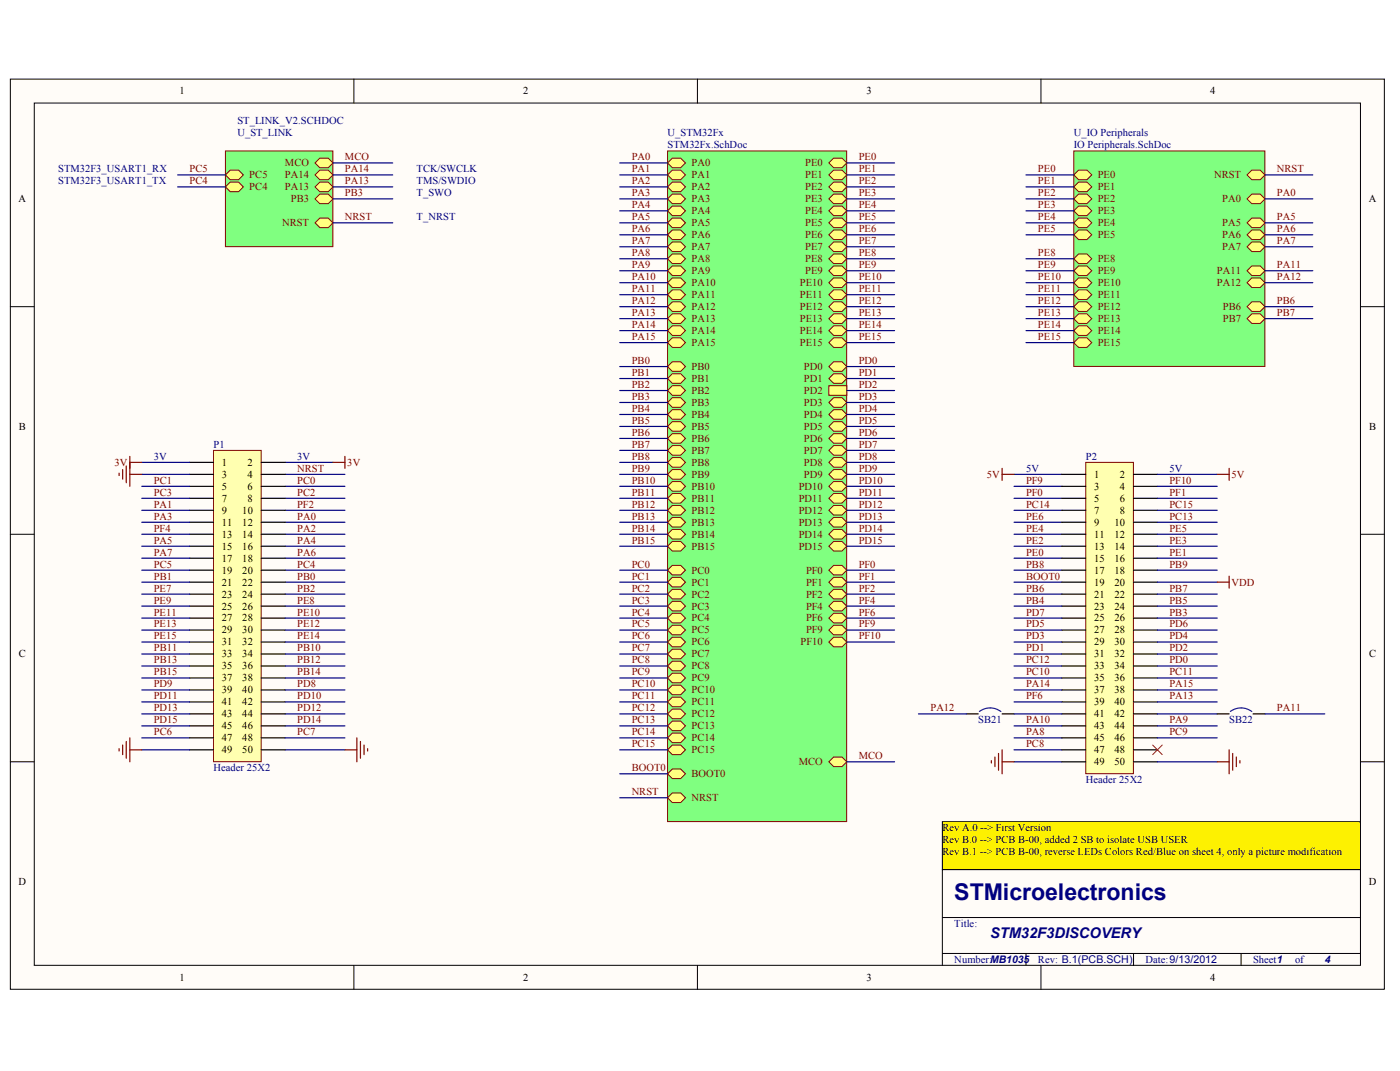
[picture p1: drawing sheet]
<svg xmlns="http://www.w3.org/2000/svg" width="271mm" height="207mm" viewBox="0 0 271 207" stroke-linecap="round" stroke-linejoin="round" font-family="sans-serif">
<defs><g id="words">
<text font-size="4.5" fill="#000080" x="184.7" y="174">STMicroelectronics</text>
<text font-size="2.8" fill="#000080" x="191.6" y="181.4">STM32F3DISCOVERY</text>
<g font-size="2">
<text x="34.7" y="18.3">1</text>
<text x="101.2" y="18.3">2</text>
<text x="167.7" y="18.3">3</text>
<text x="234.2" y="18.3">4</text>
<text x="3.6" y="39.1">A</text>
<text x="264.9" y="39.1">A</text>
<text x="3.6" y="83.1">B</text>
<text x="264.9" y="83.1">B</text>
<text x="42.9" y="90.1">1</text>
<text x="42.9" y="92.4">3</text>
<text x="42.9" y="94.7">5</text>
<text x="47.9" y="90.1">2</text>
<text x="47.9" y="92.4">4</text>
<text x="47.9" y="94.7">6</text>
<text x="211.7" y="92.4">1</text>
<text x="211.7" y="94.7">3</text>
<text x="216.7" y="92.4">2</text>
<text x="216.7" y="94.7">4</text>
<text x="42.9" y="97">7</text>
<text x="42.9" y="99.3">9</text>
<text x="42.9" y="101.6">11</text>
<text x="46.9" y="99.3">10</text>
<text x="46.9" y="101.6">12</text>
<text x="47.9" y="97">8</text>
<text x="211.7" y="97">5</text>
<text x="211.7" y="99.3">7</text>
<text x="211.7" y="101.6">9</text>
<text x="215.7" y="101.6">10</text>
<text x="216.7" y="97">6</text>
<text x="216.7" y="99.3">8</text>
<text x="42.9" y="104">13</text>
<text x="42.9" y="106.3">15</text>
<text x="46.9" y="104">14</text>
<text x="46.9" y="106.3">16</text>
<text x="211.7" y="104">11</text>
<text x="211.7" y="106.3">13</text>
<text x="215.7" y="104">12</text>
<text x="215.7" y="106.3">14</text>
<text x="42.9" y="108.6">17</text>
<text x="42.9" y="110.9">19</text>
<text x="42.9" y="113.2">21</text>
<text x="46.9" y="108.6">18</text>
<text x="46.9" y="110.9">20</text>
<text x="46.9" y="113.2">22</text>
<text x="211.7" y="108.6">15</text>
<text x="211.7" y="110.9">17</text>
<text x="211.7" y="113.2">19</text>
<text x="215.7" y="108.6">16</text>
<text x="215.7" y="110.9">18</text>
<text x="215.7" y="113.2">20</text>
<text x="42.9" y="115.5">23</text>
<text x="42.9" y="117.9">25</text>
<text x="46.9" y="115.5">24</text>
<text x="46.9" y="117.9">26</text>
<text x="211.7" y="115.5">21</text>
<text x="211.7" y="117.9">23</text>
<text x="215.7" y="115.5">22</text>
<text x="215.7" y="117.9">24</text>
<text x="42.9" y="120.2">27</text>
<text x="42.9" y="122.5">29</text>
<text x="42.9" y="124.8">31</text>
<text x="46.9" y="120.2">28</text>
<text x="46.9" y="122.5">30</text>
<text x="46.9" y="124.8">32</text>
<text x="211.7" y="120.2">25</text>
<text x="211.7" y="122.5">27</text>
<text x="211.7" y="124.8">29</text>
<text x="215.7" y="120.2">26</text>
<text x="215.7" y="122.5">28</text>
<text x="215.7" y="124.8">30</text>
<text x="3.6" y="127.1">C</text>
<text x="42.9" y="127.1">33</text>
<text x="42.9" y="129.4">35</text>
<text x="42.9" y="131.7">37</text>
<text x="46.9" y="127.1">34</text>
<text x="46.9" y="129.4">36</text>
<text x="46.9" y="131.7">38</text>
<text x="211.7" y="127.1">31</text>
<text x="211.7" y="129.4">33</text>
<text x="211.7" y="131.7">35</text>
<text x="215.7" y="127.1">32</text>
<text x="215.7" y="129.4">34</text>
<text x="215.7" y="131.7">36</text>
<text x="264.9" y="127.1">C</text>
<text x="42.9" y="134.1">39</text>
<text x="42.9" y="136.4">41</text>
<text x="46.9" y="134.1">40</text>
<text x="46.9" y="136.4">42</text>
<text x="211.7" y="134.1">37</text>
<text x="211.7" y="136.4">39</text>
<text x="215.7" y="134.1">38</text>
<text x="215.7" y="136.4">40</text>
<text x="42.9" y="138.7">43</text>
<text x="42.9" y="141">45</text>
<text x="42.9" y="143.3">47</text>
<text x="46.9" y="138.7">44</text>
<text x="46.9" y="141">46</text>
<text x="46.9" y="143.3">48</text>
<text x="211.7" y="138.7">41</text>
<text x="211.7" y="141">43</text>
<text x="211.7" y="143.3">45</text>
<text x="215.7" y="138.7">42</text>
<text x="215.7" y="141">44</text>
<text x="215.7" y="143.3">46</text>
<text x="42.9" y="145.6">49</text>
<text x="46.9" y="145.6">50</text>
<text x="211.7" y="145.6">47</text>
<text x="211.7" y="148">49</text>
<text x="215.7" y="145.6">48</text>
<text x="215.7" y="148">50</text>
<text x="182.4" y="160.7">Rev A.0 --&gt; First Version</text>
<text x="182.4" y="163">Rev B.0 --&gt; PCB B-00, added 2 SB to isolate USB USER</text>
<text x="182.4" y="165.3">Rev B.1 --&gt; PCB B-00, reverse LEDs Colors Red/Blue on sheet 4, only a picture modification</text>
<text x="3.6" y="171.1">D</text>
<text x="264.9" y="171.1">D</text>
<text x="34.7" y="189.6">1</text>
<text x="101.2" y="189.6">2</text>
<text x="167.7" y="189.6">3</text>
<text x="234.2" y="189.6">4</text>
</g>
<g font-size="2" fill="#000080">
<text x="45.9" y="26.4">U_ST_LINK</text>
<text x="45.9" y="24.1">ST_LINK_V2.SCHDOC</text>
<text x="129.2" y="26.4">U_STM32Fx</text>
<text x="129.2" y="28.7">STM32Fx.SchDoc</text>
<text x="207.8" y="26.4">U_IO Peripherals</text>
<text x="207.8" y="28.7">IO Peripherals.SchDoc</text>
<text x="11.3" y="35.6">STM32F3_USART1_TX</text>
<text x="11.3" y="33.3">STM32F3_USART1_RX</text>
<text x="80.6" y="33.3">TCK/SWCLK</text>
<text x="80.6" y="35.6">TMS/SWDIO</text>
<text x="80.6" y="38">T_SWO</text>
<text x="80.6" y="42.6">T_NRST</text>
<text x="29.8" y="88.9">3V</text>
<text x="41.3" y="86.6">P1</text>
<text x="57.5" y="88.9">3V</text>
<text x="210.1" y="88.9">P2</text>
<text x="198.6" y="91.2">5V</text>
<text x="226.3" y="91.2">5V</text>
<text x="189.3" y="139.9">SB21</text>
<text x="237.9" y="139.9">SB22</text>
<text x="41.3" y="149.1">Header 25X2</text>
<text x="210.1" y="151.4">Header 25X2</text>
<text x="184.7" y="179.2">Title:</text>
<text x="184.7" y="186.2">Number:MB1035</text>
<text x="200.9" y="186.2">Rev: B.1(PCB.SCH)</text>
<text x="221.7" y="186.2">Date:9/13/2012</text>
<text x="242.5" y="186.2">Sheet1</text>
<text x="250.6" y="186.2">of</text>
<text x="256.4" y="186.2">4</text>
</g>
<g font-size="2" fill="#800000">
<text x="36.7" y="35.6">PC4</text>
<text x="36.7" y="33.3">PC5</text>
<text x="48.3" y="34.5">PC5</text>
<text x="55.1" y="34.5">PA14</text>
<text x="55.1" y="32.2">MCO</text>
<text x="66.8" y="35.6">PA13</text>
<text x="66.8" y="33.3">PA14</text>
<text x="66.8" y="31">MCO</text>
<text x="122.2" y="31">PA0</text>
<text x="122.2" y="33.3">PA1</text>
<text x="122.2" y="35.6">PA2</text>
<text x="133.8" y="32.2">PA0</text>
<text x="133.8" y="34.5">PA1</text>
<text x="155.8" y="32.2">PE0</text>
<text x="155.8" y="34.5">PE1</text>
<text x="166.2" y="31">PE0</text>
<text x="166.2" y="33.3">PE1</text>
<text x="166.2" y="35.6">PE2</text>
<text x="200.9" y="33.3">PE0</text>
<text x="200.9" y="35.6">PE1</text>
<text x="212.4" y="34.5">PE0</text>
<text x="235" y="34.5">NRST</text>
<text x="247.1" y="33.3">NRST</text>
<text x="48.3" y="36.8">PC4</text>
<text x="55.1" y="36.8">PA13</text>
<text x="56.3" y="39.1">PB3</text>
<text x="66.8" y="38">PB3</text>
<text x="122.2" y="38">PA3</text>
<text x="122.2" y="40.3">PA4</text>
<text x="133.8" y="36.8">PA2</text>
<text x="133.8" y="39.1">PA3</text>
<text x="133.8" y="41.4">PA4</text>
<text x="155.8" y="36.8">PE2</text>
<text x="155.8" y="39.1">PE3</text>
<text x="155.8" y="41.4">PE4</text>
<text x="166.2" y="38">PE3</text>
<text x="166.2" y="40.3">PE4</text>
<text x="200.9" y="40.3">PE3</text>
<text x="200.9" y="38">PE2</text>
<text x="212.4" y="36.8">PE1</text>
<text x="212.4" y="41.4">PE3</text>
<text x="212.4" y="39.1">PE2</text>
<text x="236.5" y="39.1">PA0</text>
<text x="247.1" y="38">PA0</text>
<text x="54.6" y="43.7">NRST</text>
<text x="66.8" y="42.6">NRST</text>
<text x="122.2" y="42.6">PA5</text>
<text x="122.2" y="44.9">PA6</text>
<text x="122.2" y="47.2">PA7</text>
<text x="133.8" y="43.7">PA5</text>
<text x="133.8" y="46.1">PA6</text>
<text x="155.8" y="43.7">PE5</text>
<text x="155.8" y="46.1">PE6</text>
<text x="166.2" y="42.6">PE5</text>
<text x="166.2" y="44.9">PE6</text>
<text x="166.2" y="47.2">PE7</text>
<text x="200.9" y="42.6">PE4</text>
<text x="200.9" y="44.9">PE5</text>
<text x="212.4" y="43.7">PE4</text>
<text x="212.4" y="46.1">PE5</text>
<text x="236.5" y="43.7">PA5</text>
<text x="236.5" y="46.1">PA6</text>
<text x="247.1" y="42.6">PA5</text>
<text x="247.1" y="44.9">PA6</text>
<text x="247.1" y="47.2">PA7</text>
<text x="122.2" y="49.5">PA8</text>
<text x="122.2" y="51.8">PA9</text>
<text x="133.8" y="48.4">PA7</text>
<text x="133.8" y="50.7">PA8</text>
<text x="133.8" y="53">PA9</text>
<text x="155.8" y="48.4">PE7</text>
<text x="155.8" y="50.7">PE8</text>
<text x="155.8" y="53">PE9</text>
<text x="166.2" y="49.5">PE8</text>
<text x="166.2" y="51.8">PE9</text>
<text x="200.9" y="49.5">PE8</text>
<text x="200.9" y="51.8">PE9</text>
<text x="212.4" y="50.7">PE8</text>
<text x="212.4" y="53">PE9</text>
<text x="235.5" y="53">PA11</text>
<text x="236.5" y="48.4">PA7</text>
<text x="247.1" y="51.8">PA11</text>
<text x="122.2" y="54.2">PA10</text>
<text x="122.2" y="56.5">PA11</text>
<text x="122.2" y="58.8">PA12</text>
<text x="133.8" y="55.3">PA10</text>
<text x="133.8" y="57.6">PA11</text>
<text x="133.8" y="60">PA12</text>
<text x="154.8" y="55.3">PE10</text>
<text x="154.8" y="57.6">PE11</text>
<text x="154.8" y="60">PE12</text>
<text x="166.2" y="54.2">PE10</text>
<text x="166.2" y="56.5">PE11</text>
<text x="166.2" y="58.8">PE12</text>
<text x="200.9" y="54.2">PE10</text>
<text x="200.9" y="56.5">PE11</text>
<text x="200.9" y="58.8">PE12</text>
<text x="212.4" y="55.3">PE10</text>
<text x="212.4" y="57.6">PE11</text>
<text x="212.4" y="60">PE12</text>
<text x="235.5" y="55.3">PA12</text>
<text x="236.6" y="60">PB6</text>
<text x="247.1" y="58.8">PB6</text>
<text x="247.1" y="54.2">PA12</text>
<text x="122.2" y="61.1">PA13</text>
<text x="122.2" y="63.4">PA14</text>
<text x="122.2" y="65.7">PA15</text>
<text x="133.8" y="62.3">PA13</text>
<text x="133.8" y="64.6">PA14</text>
<text x="154.8" y="62.3">PE13</text>
<text x="154.8" y="64.6">PE14</text>
<text x="166.2" y="61.1">PE13</text>
<text x="166.2" y="63.4">PE14</text>
<text x="166.2" y="65.7">PE15</text>
<text x="200.9" y="61.1">PE13</text>
<text x="200.9" y="63.4">PE14</text>
<text x="200.9" y="65.7">PE15</text>
<text x="212.4" y="62.3">PE13</text>
<text x="212.4" y="64.6">PE14</text>
<text x="236.6" y="62.3">PB7</text>
<text x="247.1" y="61.1">PB7</text>
<text x="122.2" y="70.4">PB0</text>
<text x="133.8" y="66.9">PA15</text>
<text x="133.8" y="71.5">PB0</text>
<text x="154.8" y="66.9">PE15</text>
<text x="155.6" y="71.5">PD0</text>
<text x="166.2" y="70.4">PD0</text>
<text x="212.4" y="66.9">PE15</text>
<text x="122.2" y="72.7">PB1</text>
<text x="122.2" y="75">PB2</text>
<text x="122.2" y="77.3">PB3</text>
<text x="133.8" y="73.8">PB1</text>
<text x="133.8" y="76.2">PB2</text>
<text x="155.6" y="76.2">PD2</text>
<text x="155.6" y="73.8">PD1</text>
<text x="166.2" y="72.7">PD1</text>
<text x="166.2" y="75">PD2</text>
<text x="166.2" y="77.3">PD3</text>
<text x="122.2" y="79.6">PB4</text>
<text x="122.2" y="82">PB5</text>
<text x="133.8" y="78.5">PB3</text>
<text x="133.8" y="80.8">PB4</text>
<text x="133.8" y="83.1">PB5</text>
<text x="155.6" y="78.5">PD3</text>
<text x="155.6" y="80.8">PD4</text>
<text x="155.6" y="83.1">PD5</text>
<text x="166.2" y="79.6">PD4</text>
<text x="166.2" y="82">PD5</text>
<text x="122.2" y="84.3">PB6</text>
<text x="122.2" y="86.6">PB7</text>
<text x="122.2" y="88.9">PB8</text>
<text x="133.8" y="85.4">PB6</text>
<text x="133.8" y="87.7">PB7</text>
<text x="155.6" y="85.4">PD6</text>
<text x="155.6" y="87.7">PD7</text>
<text x="166.2" y="84.3">PD6</text>
<text x="166.2" y="86.6">PD7</text>
<text x="166.2" y="88.9">PD8</text>
<text x="22.1" y="90.1">3V</text>
<text x="29.8" y="93.5">PC1</text>
<text x="29.8" y="95.9">PC3</text>
<text x="57.5" y="91.2">NRST</text>
<text x="57.5" y="95.9">PC2</text>
<text x="57.5" y="93.5">PC0</text>
<text x="67.2" y="90.1">3V</text>
<text x="122.2" y="91.2">PB9</text>
<text x="122.2" y="93.5">PB10</text>
<text x="122.2" y="95.9">PB11</text>
<text x="133.8" y="90.1">PB8</text>
<text x="133.8" y="92.4">PB9</text>
<text x="133.8" y="94.7">PB10</text>
<text x="154.6" y="94.7">PD10</text>
<text x="155.6" y="90.1">PD8</text>
<text x="155.6" y="92.4">PD9</text>
<text x="166.2" y="91.2">PD9</text>
<text x="166.2" y="93.5">PD10</text>
<text x="166.2" y="95.9">PD11</text>
<text x="190.9" y="92.4">5V</text>
<text x="198.6" y="95.9">PF0</text>
<text x="198.6" y="93.5">PF9</text>
<text x="226.3" y="95.9">PF1</text>
<text x="226.3" y="93.5">PF10</text>
<text x="238.3" y="92.4">5V</text>
<text x="29.8" y="98.2">PA1</text>
<text x="29.8" y="100.5">PA3</text>
<text x="57.5" y="100.5">PA0</text>
<text x="57.5" y="98.2">PF2</text>
<text x="122.2" y="98.2">PB12</text>
<text x="122.2" y="100.5">PB13</text>
<text x="133.8" y="97">PB11</text>
<text x="133.8" y="99.3">PB12</text>
<text x="133.8" y="101.6">PB13</text>
<text x="154.6" y="97">PD11</text>
<text x="154.6" y="99.3">PD12</text>
<text x="154.6" y="101.6">PD13</text>
<text x="166.2" y="98.2">PD12</text>
<text x="166.2" y="100.5">PD13</text>
<text x="198.6" y="100.5">PE6</text>
<text x="198.6" y="98.2">PC14</text>
<text x="226.3" y="98.2">PC15</text>
<text x="226.3" y="100.5">PC13</text>
<text x="29.8" y="105.1">PA5</text>
<text x="29.8" y="107.4">PA7</text>
<text x="29.8" y="102.8">PF4</text>
<text x="57.5" y="102.8">PA2</text>
<text x="57.5" y="105.1">PA4</text>
<text x="57.5" y="107.4">PA6</text>
<text x="122.2" y="102.8">PB14</text>
<text x="122.2" y="105.1">PB15</text>
<text x="133.8" y="104">PB14</text>
<text x="133.8" y="106.3">PB15</text>
<text x="154.6" y="104">PD14</text>
<text x="154.6" y="106.3">PD15</text>
<text x="166.2" y="102.8">PD14</text>
<text x="166.2" y="105.1">PD15</text>
<text x="198.6" y="105.1">PE2</text>
<text x="198.6" y="102.8">PE4</text>
<text x="198.6" y="107.4">PE0</text>
<text x="226.3" y="107.4">PE1</text>
<text x="226.3" y="105.1">PE3</text>
<text x="226.3" y="102.8">PE5</text>
<text x="29.8" y="112.1">PB1</text>
<text x="29.8" y="109.7">PC5</text>
<text x="57.5" y="112.1">PB0</text>
<text x="57.5" y="109.7">PC4</text>
<text x="122.2" y="109.7">PC0</text>
<text x="122.2" y="112.1">PC1</text>
<text x="133.8" y="110.9">PC0</text>
<text x="133.8" y="113.2">PC1</text>
<text x="156" y="113.2">PF1</text>
<text x="156" y="110.9">PF0</text>
<text x="166.2" y="109.7">PF0</text>
<text x="166.2" y="112.1">PF1</text>
<text x="198.6" y="112.1">BOOT0</text>
<text x="198.6" y="109.7">PB8</text>
<text x="226.3" y="109.7">PB9</text>
<text x="238.3" y="113.2">VDD</text>
<text x="29.8" y="114.4">PE7</text>
<text x="29.8" y="116.7">PE9</text>
<text x="29.8" y="119">PE11</text>
<text x="57.5" y="116.7">PE8</text>
<text x="57.5" y="119">PE10</text>
<text x="57.5" y="114.4">PB2</text>
<text x="122.2" y="114.4">PC2</text>
<text x="122.2" y="116.7">PC3</text>
<text x="122.2" y="119">PC4</text>
<text x="133.8" y="115.5">PC2</text>
<text x="133.8" y="117.9">PC3</text>
<text x="156" y="115.5">PF2</text>
<text x="156" y="117.9">PF4</text>
<text x="166.2" y="114.4">PF2</text>
<text x="166.2" y="116.7">PF4</text>
<text x="166.2" y="119">PF6</text>
<text x="198.6" y="116.7">PB4</text>
<text x="198.6" y="114.4">PB6</text>
<text x="198.6" y="119">PD7</text>
<text x="226.3" y="119">PB3</text>
<text x="226.3" y="116.7">PB5</text>
<text x="226.3" y="114.4">PB7</text>
<text x="29.8" y="121.3">PE13</text>
<text x="29.8" y="123.6">PE15</text>
<text x="29.8" y="126">PB11</text>
<text x="57.5" y="121.3">PE12</text>
<text x="57.5" y="123.6">PE14</text>
<text x="57.5" y="126">PB10</text>
<text x="122.2" y="121.3">PC5</text>
<text x="122.2" y="123.6">PC6</text>
<text x="122.2" y="126">PC7</text>
<text x="133.8" y="122.5">PC5</text>
<text x="133.8" y="120.2">PC4</text>
<text x="133.8" y="124.8">PC6</text>
<text x="154.9" y="124.8">PF10</text>
<text x="156" y="120.2">PF6</text>
<text x="156" y="122.5">PF9</text>
<text x="166.2" y="121.3">PF9</text>
<text x="166.2" y="123.6">PF10</text>
<text x="198.6" y="126">PD1</text>
<text x="198.6" y="123.6">PD3</text>
<text x="198.6" y="121.3">PD5</text>
<text x="226.3" y="126">PD2</text>
<text x="226.3" y="123.6">PD4</text>
<text x="226.3" y="121.3">PD6</text>
<text x="29.8" y="128.3">PB13</text>
<text x="29.8" y="130.6">PB15</text>
<text x="57.5" y="128.3">PB12</text>
<text x="57.5" y="130.6">PB14</text>
<text x="122.2" y="128.3">PC8</text>
<text x="122.2" y="130.6">PC9</text>
<text x="133.8" y="127.1">PC7</text>
<text x="133.8" y="129.4">PC8</text>
<text x="133.8" y="131.7">PC9</text>
<text x="198.6" y="130.6">PC10</text>
<text x="198.6" y="128.3">PC12</text>
<text x="226.3" y="130.6">PC11</text>
<text x="226.3" y="128.3">PD0</text>
<text x="29.8" y="132.9">PD9</text>
<text x="29.8" y="135.2">PD11</text>
<text x="29.8" y="137.5">PD13</text>
<text x="57.5" y="132.9">PD8</text>
<text x="57.5" y="135.2">PD10</text>
<text x="57.5" y="137.5">PD12</text>
<text x="122.2" y="132.9">PC10</text>
<text x="122.2" y="135.2">PC11</text>
<text x="122.2" y="137.5">PC12</text>
<text x="133.8" y="134.1">PC10</text>
<text x="133.8" y="136.4">PC11</text>
<text x="180.1" y="137.5">PA12</text>
<text x="198.6" y="132.9">PA14</text>
<text x="198.6" y="135.2">PF6</text>
<text x="226.3" y="135.2">PA13</text>
<text x="226.3" y="132.9">PA15</text>
<text x="247.1" y="137.5">PA11</text>
<text x="29.8" y="142.2">PC6</text>
<text x="29.8" y="139.9">PD15</text>
<text x="57.5" y="142.2">PC7</text>
<text x="57.5" y="139.9">PD14</text>
<text x="122.2" y="139.9">PC13</text>
<text x="122.2" y="142.2">PC14</text>
<text x="133.8" y="143.3">PC14</text>
<text x="133.8" y="138.7">PC12</text>
<text x="133.8" y="141">PC13</text>
<text x="198.6" y="142.2">PA8</text>
<text x="198.6" y="139.9">PA10</text>
<text x="226.3" y="139.9">PA9</text>
<text x="226.3" y="142.2">PC9</text>
<text x="122.2" y="144.5">PC15</text>
<text x="122.2" y="149.1">BOOT0</text>
<text x="133.8" y="145.6">PC15</text>
<text x="154.6" y="148">MCO</text>
<text x="166.2" y="146.8">MCO</text>
<text x="198.6" y="144.5">PC8</text>
<text x="122.2" y="153.7">NRST</text>
<text x="133.8" y="150.3">BOOT0</text>
<text x="133.8" y="154.9">NRST</text>
</g>
</g></defs>
<g fill="#fffcf8" stroke="#000" stroke-width=".19">
<path d="M2 15.3h265.9v176h-265.9z"/>
<path d="M6.6 19.9h256.7v166.7h-256.7z"/>
</g>
<g fill="none" stroke="#000" stroke-width=".19">
<path d="M68.5 15.3v4.6M135 15.3v4.6M201.4 15.3v4.6M2 59.3h4.6M263.3 59.3h4.6M2 103.3h4.6M263.3 103.3h4.6M2 147.3h4.6M263.3 147.3h4.6M182.4 177.4h80.9M263.3 168.1h-80.9v18.6M68.5 186.7v4.6"/>
<path d="M135 186.7v4.6M182.4 184.4h80.9M198.6 184.4v2.3M201.4 186.7v4.6M219.4 184.4v2.3M240.2 184.4v2.3"/>
</g>
<path d="M43.6 29.2h20.8v18.5h-20.8z" fill="#80ff80" stroke="#800000" stroke-width=".19"/>
<g fill="#ffff80" stroke="#800000" stroke-width=".19">
<path d="M61.9 35.2h1.6l.9 .9-.9 1h-1.6l-.9-1z" fill-rule="evenodd"/>
<path d="M61.9 32.9h1.6l.9 .9-.9 .9h-1.6l-.9-.9z" fill-rule="evenodd"/>
<path d="M61.9 42.2h1.6l.9 .9-.9 .9h-1.6l-.9-.9z" fill-rule="evenodd"/>
<path d="M44.6 32.9h1.6l.9 .9-.9 .9h-1.6l-1-.9z" fill-rule="evenodd"/>
<path d="M44.6 35.2h1.6l.9 .9-.9 1h-1.6l-1-1z" fill-rule="evenodd"/>
<path d="M61.9 37.5h1.6l.9 1-.9 .9h-1.6l-.9-.9z" fill-rule="evenodd"/>
<path d="M61.9 30.6h1.6l.9 .9-.9 .9h-1.6l-.9-.9z" fill-rule="evenodd"/>
</g>
<g fill="none" stroke="#000080" stroke-width=".23">
<path d="M64.4 36.1h11.6M64.4 33.8h11.6M64.4 31.5h11.6M64.4 43.1h11.6M55.2 91.7h11.6M55.2 96.4h11.6M55.2 94h11.6M55.2 89.4h9.2M55.2 98.7h11.6M196.2 91.7h9.3M196.2 96.4h9.3M196.2 94h9.3"/>
<path d="M196.2 98.7h9.3M55.2 112.6h11.6M55.2 114.9h11.6M55.2 117.2h11.6M55.2 119.5h11.6M55.2 105.6h11.6M55.2 107.9h11.6M55.2 110.2h11.6M55.2 101h11.6M55.2 103.3h11.6M196.2 112.6h9.3M196.2 114.9h9.3"/>
<path d="M196.2 117.2h9.3M196.2 119.5h9.3M196.2 105.6h9.3M196.2 107.9h9.3M196.2 110.2h9.3M196.2 101h9.3M196.2 103.3h9.3M55.2 133.4h11.6M55.2 128.8h11.6M55.2 126.5h11.6M55.2 135.7h11.6M55.2 121.8h11.6"/>
<path d="M55.2 124.1h11.6M55.2 131.1h11.6M55.2 138h11.6M196.2 133.4h9.3M196.2 128.8h9.3M196.2 126.5h9.3M196.2 121.8h9.3M196.2 124.1h9.3M196.2 131.1h9.3M27.4 142.7h9.3M55.2 140.4h11.6M55.2 145h11.6"/>
<path d="M196.2 140.4h9.3M196.2 145h9.3M196.2 142.7h9.3M196.2 147.3h9.3"/>
</g>
<path d="M66.8 145h2.3M69.1 142.7v4.6M69.8 143.4v3.2M70.5 144.1v1.8M71.1 144.8v.4M191.9 147.1v.4M192.5 146.4v1.8M193.2 145.7v3.2M193.9 145v4.6M193.9 147.3h2.3" fill="none" stroke="#800000" stroke-width=".23"/>
<path d="M41.3 87.1h9.2v60.2h-9.2z" fill="#ffffb0" stroke="#800000" stroke-width=".19"/>
<g fill="none" stroke="#000" stroke-width=".23">
<path d="M36.7 89.4h4.6M36.7 91.7h4.6M36.7 94h4.6M36.7 96.4h4.6M36.7 98.7h4.6M50.6 89.4h4.6M50.6 91.7h4.6M50.6 94h4.6M50.6 96.4h4.6M50.6 98.7h4.6M36.7 101h4.6M36.7 103.3h4.6"/>
<path d="M36.7 105.6h4.6M36.7 107.9h4.6M36.7 110.2h4.6M36.7 112.6h4.6M36.7 114.9h4.6M36.7 117.2h4.6M36.7 119.5h4.6M50.6 101h4.6M50.6 103.3h4.6M50.6 105.6h4.6M50.6 107.9h4.6M50.6 110.2h4.6"/>
<path d="M50.6 112.6h4.6M50.6 114.9h4.6M50.6 117.2h4.6M50.6 119.5h4.6M36.7 121.8h4.6M36.7 124.1h4.6M36.7 126.5h4.6M36.7 128.8h4.6M36.7 131.1h4.6M36.7 133.4h4.6M36.7 135.7h4.6M36.7 138h4.6"/>
<path d="M50.6 121.8h4.6M50.6 124.1h4.6M50.6 126.5h4.6M50.6 128.8h4.6M50.6 131.1h4.6M50.6 133.4h4.6M50.6 135.7h4.6M50.6 138h4.6M36.7 140.4h4.6M36.7 142.7h4.6M36.7 145h4.6M50.6 140.4h4.6"/>
<path d="M50.6 142.7h4.6M50.6 145h4.6"/>
</g>
<path d="M210.1 89.4h9.2v60.2h-9.2z" fill="#ffffb0" stroke="#800000" stroke-width=".19"/>
<g fill="none" stroke="#000" stroke-width=".23">
<path d="M205.5 91.7h4.6M205.5 94h4.6M205.5 96.4h4.6M205.5 98.7h4.6M219.4 91.7h4.6M219.4 94h4.6M219.4 96.4h4.6M219.4 98.7h4.6M205.5 101h4.6M205.5 103.3h4.6M205.5 105.6h4.6M205.5 107.9h4.6"/>
<path d="M205.5 110.2h4.6M205.5 112.6h4.6M205.5 114.9h4.6M205.5 117.2h4.6M205.5 119.5h4.6M219.4 101h4.6M219.4 103.3h4.6M219.4 105.6h4.6M219.4 107.9h4.6M219.4 110.2h4.6M219.4 112.6h4.6M219.4 114.9h4.6"/>
<path d="M219.4 117.2h4.6M219.4 119.5h4.6M205.5 121.8h4.6M205.5 124.1h4.6M205.5 126.5h4.6M205.5 128.8h4.6M205.5 131.1h4.6M205.5 133.4h4.6M205.5 135.7h4.6M205.5 138h4.6M219.4 121.8h4.6M219.4 124.1h4.6"/>
<path d="M219.4 126.5h4.6M219.4 128.8h4.6M219.4 131.1h4.6M219.4 133.4h4.6M219.4 135.7h4.6M219.4 138h4.6M205.5 140.4h4.6M205.5 142.7h4.6M205.5 145h4.6M205.5 147.3h4.6M219.4 140.4h4.6M219.4 142.7h4.6"/>
<path d="M219.4 145h4.6M219.4 147.3h4.6"/>
</g>
<path d="M207.8 29.2h37v41.7h-37z" fill="#80ff80" stroke="#800000" stroke-width=".19"/>
<g fill="#ffff80" stroke="#800000" stroke-width=".19">
<path d="M242.3 37.5h1.6l.9 1-.9 .9h-1.6l-1-.9z" fill-rule="evenodd"/>
<path d="M242.3 32.9h1.6l.9 .9-.9 .9h-1.6l-1-.9z" fill-rule="evenodd"/>
<path d="M208.7 32.9h1.7l.9 .9-.9 .9h-1.7l-.9-.9z" fill-rule="evenodd"/>
<path d="M208.7 35.2h1.7l.9 .9-.9 1h-1.7l-.9-1z" fill-rule="evenodd"/>
<path d="M208.7 39.8h1.7l.9 1-.9 .9h-1.7l-.9-.9z" fill-rule="evenodd"/>
<path d="M242.3 42.2h1.6l.9 .9-.9 .9h-1.6l-1-.9z" fill-rule="evenodd"/>
<path d="M242.3 46.8h1.6l.9 .9-.9 .9h-1.6l-1-.9z" fill-rule="evenodd"/>
<path d="M242.3 44.5h1.6l.9 .9-.9 .9h-1.6l-1-.9z" fill-rule="evenodd"/>
<path d="M242.3 58.4h1.6l.9 .9-.9 .9h-1.6l-1-.9z" fill-rule="evenodd"/>
<path d="M242.3 60.7h1.6l.9 .9-.9 .9h-1.6l-1-.9z" fill-rule="evenodd"/>
<path d="M208.7 42.2h1.7l.9 .9-.9 .9h-1.7l-.9-.9z" fill-rule="evenodd"/>
<path d="M208.7 44.5h1.7l.9 .9-.9 .9h-1.7l-.9-.9z" fill-rule="evenodd"/>
<path d="M208.7 37.5h1.7l.9 1-.9 .9h-1.7l-.9-.9z" fill-rule="evenodd"/>
<path d="M208.7 49.1h1.7l.9 .9-.9 1h-1.7l-.9-1z" fill-rule="evenodd"/>
<path d="M208.7 65.3h1.7l.9 .9-.9 1h-1.7l-.9-1z" fill-rule="evenodd"/>
<path d="M242.3 51.4h1.6l.9 .9-.9 1h-1.6l-1-1z" fill-rule="evenodd"/>
<path d="M242.3 53.7h1.6l.9 1-.9 .9h-1.6l-1-.9z" fill-rule="evenodd"/>
<path d="M208.7 51.4h1.7l.9 .9-.9 1h-1.7l-.9-1z" fill-rule="evenodd"/>
<path d="M208.7 53.7h1.7l.9 1-.9 .9h-1.7l-.9-.9z" fill-rule="evenodd"/>
<path d="M208.7 56.1h1.7l.9 .9-.9 .9h-1.7l-.9-.9z" fill-rule="evenodd"/>
<path d="M208.7 58.4h1.7l.9 .9-.9 .9h-1.7l-.9-.9z" fill-rule="evenodd"/>
<path d="M208.7 60.7h1.7l.9 .9-.9 .9h-1.7l-.9-.9z" fill-rule="evenodd"/>
<path d="M208.7 63h1.7l.9 .9-.9 1h-1.7l-.9-1z" fill-rule="evenodd"/>
</g>
<path d="M129.2 29.2h34.6v129.7h-34.6z" fill="#80ff80" stroke="#800000" stroke-width=".19"/>
<g fill="#ffff80" stroke="#800000" stroke-width=".19">
<path d="M130.1 88.5h1.6l1 .9-1 .9h-1.6l-.9-.9z" fill-rule="evenodd"/>
<path d="M130.1 120.9h1.6l1 .9-1 1h-1.6l-.9-1z" fill-rule="evenodd"/>
<path d="M130.1 118.6h1.6l1 .9-1 .9h-1.6l-.9-.9z" fill-rule="evenodd"/>
<path d="M160.4 74.6h3.5v1.8h-3.5z" fill-rule="evenodd"/>
<path d="M130.1 148.7h1.6l1 .9-1 .9h-1.6l-.9-.9z" fill-rule="evenodd"/>
<path d="M130.1 153.3h1.6l1 .9-1 1h-1.6l-.9-1z" fill-rule="evenodd"/>
<path d="M161.3 30.6h1.6l1 .9-1 .9h-1.6l-.9-.9z" fill-rule="evenodd"/>
<path d="M161.3 32.9h1.6l1 .9-1 .9h-1.6l-.9-.9z" fill-rule="evenodd"/>
<path d="M161.3 35.2h1.6l1 .9-1 1h-1.6l-.9-1z" fill-rule="evenodd"/>
<path d="M161.3 37.5h1.6l1 1-1 .9h-1.6l-.9-.9z" fill-rule="evenodd"/>
<path d="M161.3 39.8h1.6l1 1-1 .9h-1.6l-.9-.9z" fill-rule="evenodd"/>
<path d="M161.3 42.2h1.6l1 .9-1 .9h-1.6l-.9-.9z" fill-rule="evenodd"/>
<path d="M161.3 44.5h1.6l1 .9-1 .9h-1.6l-.9-.9z" fill-rule="evenodd"/>
<path d="M161.3 46.8h1.6l1 .9-1 .9h-1.6l-.9-.9z" fill-rule="evenodd"/>
<path d="M161.3 49.1h1.6l1 .9-1 1h-1.6l-.9-1z" fill-rule="evenodd"/>
<path d="M161.3 51.4h1.6l1 .9-1 1h-1.6l-.9-1z" fill-rule="evenodd"/>
<path d="M161.3 53.7h1.6l1 1-1 .9h-1.6l-.9-.9z" fill-rule="evenodd"/>
<path d="M161.3 56.1h1.6l1 .9-1 .9h-1.6l-.9-.9z" fill-rule="evenodd"/>
<path d="M161.3 58.4h1.6l1 .9-1 .9h-1.6l-.9-.9z" fill-rule="evenodd"/>
<path d="M161.3 60.7h1.6l1 .9-1 .9h-1.6l-.9-.9z" fill-rule="evenodd"/>
<path d="M161.3 63h1.6l1 .9-1 1h-1.6l-.9-1z" fill-rule="evenodd"/>
<path d="M161.3 65.3h1.6l1 .9-1 1h-1.6l-.9-1z" fill-rule="evenodd"/>
<path d="M161.3 69.9h1.6l1 1-1 .9h-1.6l-.9-.9z" fill-rule="evenodd"/>
<path d="M161.3 72.3h1.6l1 .9-1 .9h-1.6l-.9-.9z" fill-rule="evenodd"/>
<path d="M161.3 76.9h1.6l1 .9-1 .9h-1.6l-.9-.9z" fill-rule="evenodd"/>
<path d="M161.3 79.2h1.6l1 .9-1 1h-1.6l-.9-1z" fill-rule="evenodd"/>
<path d="M161.3 81.5h1.6l1 1-1 .9h-1.6l-.9-.9z" fill-rule="evenodd"/>
<path d="M161.3 83.8h1.6l1 1-1 .9h-1.6l-.9-.9z" fill-rule="evenodd"/>
<path d="M161.3 86.2h1.6l1 .9-1 .9h-1.6l-.9-.9z" fill-rule="evenodd"/>
<path d="M161.3 88.5h1.6l1 .9-1 .9h-1.6l-.9-.9z" fill-rule="evenodd"/>
<path d="M161.3 90.8h1.6l1 .9-1 .9h-1.6l-.9-.9z" fill-rule="evenodd"/>
<path d="M161.3 93.1h1.6l1 .9-1 1h-1.6l-.9-1z" fill-rule="evenodd"/>
<path d="M161.3 95.4h1.6l1 1-1 .9h-1.6l-.9-.9z" fill-rule="evenodd"/>
<path d="M161.3 97.7h1.6l1 1-1 .9h-1.6l-.9-.9z" fill-rule="evenodd"/>
<path d="M161.3 100.1h1.6l1 .9-1 .9h-1.6l-.9-.9z" fill-rule="evenodd"/>
<path d="M161.3 102.4h1.6l1 .9-1 .9h-1.6l-.9-.9z" fill-rule="evenodd"/>
<path d="M161.3 104.7h1.6l1 .9-1 .9h-1.6l-.9-.9z" fill-rule="evenodd"/>
<path d="M130.1 144.1h1.6l1 .9-1 .9h-1.6l-.9-.9z" fill-rule="evenodd"/>
<path d="M130.1 141.7h1.6l1 1-1 .9h-1.6l-.9-.9z" fill-rule="evenodd"/>
<path d="M161.3 111.6h1.6l1 1-1 .9h-1.6l-.9-.9z" fill-rule="evenodd"/>
<path d="M161.3 109.3h1.6l1 .9-1 1h-1.6l-.9-1z" fill-rule="evenodd"/>
<path d="M161.3 146.4h1.6l1 .9-1 .9h-1.6l-.9-.9z" fill-rule="evenodd"/>
<path d="M161.3 114h1.6l1 .9-1 .9h-1.6l-.9-.9z" fill-rule="evenodd"/>
<path d="M161.3 116.3h1.6l1 .9-1 .9h-1.6l-.9-.9z" fill-rule="evenodd"/>
<path d="M161.3 118.6h1.6l1 .9-1 .9h-1.6l-.9-.9z" fill-rule="evenodd"/>
<path d="M161.3 120.9h1.6l1 .9-1 1h-1.6l-.9-1z" fill-rule="evenodd"/>
<path d="M161.3 123.2h1.6l1 .9-1 1h-1.6l-.9-1z" fill-rule="evenodd"/>
<path d="M130.1 109.3h1.6l1 .9-1 1h-1.6l-.9-1z" fill-rule="evenodd"/>
<path d="M130.1 111.6h1.6l1 1-1 .9h-1.6l-.9-.9z" fill-rule="evenodd"/>
<path d="M130.1 114h1.6l1 .9-1 .9h-1.6l-.9-.9z" fill-rule="evenodd"/>
<path d="M130.1 116.3h1.6l1 .9-1 .9h-1.6l-.9-.9z" fill-rule="evenodd"/>
<path d="M130.1 123.2h1.6l1 .9-1 1h-1.6l-.9-1z" fill-rule="evenodd"/>
<path d="M130.1 125.5h1.6l1 1-1 .9h-1.6l-.9-.9z" fill-rule="evenodd"/>
<path d="M130.1 127.8h1.6l1 1-1 .9h-1.6l-.9-.9z" fill-rule="evenodd"/>
<path d="M130.1 130.2h1.6l1 .9-1 .9h-1.6l-.9-.9z" fill-rule="evenodd"/>
<path d="M130.1 132.5h1.6l1 .9-1 .9h-1.6l-.9-.9z" fill-rule="evenodd"/>
<path d="M130.1 134.8h1.6l1 .9-1 .9h-1.6l-.9-.9z" fill-rule="evenodd"/>
<path d="M130.1 137.1h1.6l1 .9-1 1h-1.6l-.9-1z" fill-rule="evenodd"/>
<path d="M130.1 139.4h1.6l1 1-1 .9h-1.6l-.9-.9z" fill-rule="evenodd"/>
<path d="M130.1 30.6h1.6l1 .9-1 .9h-1.6l-.9-.9z" fill-rule="evenodd"/>
<path d="M130.1 32.9h1.6l1 .9-1 .9h-1.6l-.9-.9z" fill-rule="evenodd"/>
<path d="M130.1 35.2h1.6l1 .9-1 1h-1.6l-.9-1z" fill-rule="evenodd"/>
<path d="M130.1 37.5h1.6l1 1-1 .9h-1.6l-.9-.9z" fill-rule="evenodd"/>
<path d="M130.1 39.8h1.6l1 1-1 .9h-1.6l-.9-.9z" fill-rule="evenodd"/>
<path d="M130.1 42.2h1.6l1 .9-1 .9h-1.6l-.9-.9z" fill-rule="evenodd"/>
<path d="M130.1 44.5h1.6l1 .9-1 .9h-1.6l-.9-.9z" fill-rule="evenodd"/>
<path d="M130.1 46.8h1.6l1 .9-1 .9h-1.6l-.9-.9z" fill-rule="evenodd"/>
<path d="M130.1 49.1h1.6l1 .9-1 1h-1.6l-.9-1z" fill-rule="evenodd"/>
<path d="M130.1 51.4h1.6l1 .9-1 1h-1.6l-.9-1z" fill-rule="evenodd"/>
<path d="M130.1 53.7h1.6l1 1-1 .9h-1.6l-.9-.9z" fill-rule="evenodd"/>
<path d="M130.1 56.1h1.6l1 .9-1 .9h-1.6l-.9-.9z" fill-rule="evenodd"/>
<path d="M130.1 58.4h1.6l1 .9-1 .9h-1.6l-.9-.9z" fill-rule="evenodd"/>
<path d="M130.1 60.7h1.6l1 .9-1 .9h-1.6l-.9-.9z" fill-rule="evenodd"/>
<path d="M130.1 63h1.6l1 .9-1 1h-1.6l-.9-1z" fill-rule="evenodd"/>
<path d="M130.1 65.3h1.6l1 .9-1 1h-1.6l-.9-1z" fill-rule="evenodd"/>
<path d="M130.1 69.9h1.6l1 1-1 .9h-1.6l-.9-.9z" fill-rule="evenodd"/>
<path d="M130.1 72.3h1.6l1 .9-1 .9h-1.6l-.9-.9z" fill-rule="evenodd"/>
<path d="M130.1 74.6h1.6l1 .9-1 .9h-1.6l-.9-.9z" fill-rule="evenodd"/>
<path d="M130.1 76.9h1.6l1 .9-1 .9h-1.6l-.9-.9z" fill-rule="evenodd"/>
<path d="M130.1 79.2h1.6l1 .9-1 1h-1.6l-.9-1z" fill-rule="evenodd"/>
<path d="M130.1 81.5h1.6l1 1-1 .9h-1.6l-.9-.9z" fill-rule="evenodd"/>
<path d="M130.1 83.8h1.6l1 1-1 .9h-1.6l-.9-.9z" fill-rule="evenodd"/>
<path d="M130.1 86.2h1.6l1 .9-1 .9h-1.6l-.9-.9z" fill-rule="evenodd"/>
<path d="M130.1 90.8h1.6l1 .9-1 .9h-1.6l-.9-.9z" fill-rule="evenodd"/>
<path d="M130.1 93.1h1.6l1 .9-1 1h-1.6l-.9-1z" fill-rule="evenodd"/>
<path d="M130.1 95.4h1.6l1 1-1 .9h-1.6l-.9-.9z" fill-rule="evenodd"/>
<path d="M130.1 97.7h1.6l1 1-1 .9h-1.6l-.9-.9z" fill-rule="evenodd"/>
<path d="M130.1 100.1h1.6l1 .9-1 .9h-1.6l-.9-.9z" fill-rule="evenodd"/>
<path d="M130.1 102.4h1.6l1 .9-1 .9h-1.6l-.9-.9z" fill-rule="evenodd"/>
<path d="M130.1 104.7h1.6l1 .9-1 .9h-1.6l-.9-.9z" fill-rule="evenodd"/>
</g>
<g fill="none" stroke="#000080" stroke-width=".23">
<path d="M119.9 38.5h9.3M119.9 36.1h9.3M119.9 33.8h9.3M119.9 31.5h9.3M163.9 38.5h9.2M163.9 36.1h9.2M163.9 33.8h9.2M163.9 31.5h9.2M244.8 38.5h9.3M244.8 33.8h9.3M119.9 59.3h9.3M119.9 57h9.3"/>
<path d="M119.9 54.7h9.3M119.9 52.3h9.3M119.9 50h9.3M119.9 47.7h9.3M119.9 45.4h9.3M119.9 43.1h9.3M119.9 40.8h9.3M163.9 59.3h9.2M163.9 57h9.2M163.9 54.7h9.2M163.9 52.3h9.2M163.9 50h9.2"/>
<path d="M163.9 47.7h9.2M163.9 45.4h9.2M163.9 43.1h9.2M163.9 40.8h9.2M198.6 45.4h9.2M198.6 43.1h9.2M244.8 47.7h9.3M244.8 45.4h9.3M244.8 43.1h9.3M119.9 77.8h9.3M119.9 75.5h9.3M119.9 73.2h9.3"/>
<path d="M119.9 70.9h9.3M119.9 66.2h9.3M119.9 63.9h9.3M119.9 61.6h9.3M163.9 77.8h9.2M163.9 75.5h9.2M163.9 73.2h9.2M163.9 70.9h9.2M163.9 66.2h9.2M163.9 63.9h9.2M163.9 61.6h9.2M27.4 91.7h9.3"/>
<path d="M27.4 94h9.3M27.4 98.7h9.3M27.4 89.4h9.3M27.4 96.4h9.3M119.9 91.7h9.3M119.9 94h9.3M119.9 98.7h9.3M119.9 89.4h9.3M119.9 96.4h9.3M119.9 87.1h9.3M119.9 84.8h9.3M119.9 82.5h9.3"/>
<path d="M119.9 80.1h9.3M163.9 91.7h9.2M163.9 94h9.2M163.9 98.7h9.2M163.9 89.4h9.2M163.9 96.4h9.2M163.9 87.1h9.2M163.9 84.8h9.2M163.9 82.5h9.2M163.9 80.1h9.2M224 91.7h11.6M224 94h11.6"/>
<path d="M224 98.7h11.6M224 96.4h11.6M27.4 110.2h9.3M27.4 112.6h9.3M27.4 114.9h9.3M27.4 117.2h9.3M27.4 119.5h9.3M27.4 103.3h9.3M27.4 105.6h9.3M27.4 107.9h9.3M27.4 101h9.3M119.9 110.2h9.3"/>
<path d="M119.9 112.6h9.3M119.9 114.9h9.3M119.9 117.2h9.3M119.9 119.5h9.3M119.9 103.3h9.3M119.9 105.6h9.3M119.9 101h9.3M163.9 110.2h9.2M163.9 112.6h9.2M163.9 103.3h9.2M163.9 105.6h9.2M163.9 101h9.2"/>
<path d="M224 110.2h11.6M224 112.6h11.6M224 114.9h11.6M224 117.2h11.6M224 119.5h11.6M224 103.3h11.6M224 105.6h11.6M224 107.9h11.6M224 101h11.6M27.4 126.5h9.3M27.4 124.1h9.3M27.4 121.8h9.3"/>
<path d="M27.4 138h9.3M27.4 128.8h9.3M27.4 131.1h9.3M27.4 133.4h9.3M27.4 135.7h9.3M119.9 126.5h9.3M119.9 124.1h9.3M119.9 121.8h9.3M119.9 138h9.3M119.9 128.8h9.3M119.9 131.1h9.3M119.9 133.4h9.3"/>
<path d="M119.9 135.7h9.3M224 126.5h11.6M224 124.1h11.6M224 121.8h11.6M224 128.8h11.6M224 131.1h11.6M224 133.4h11.6M224 135.7h11.6M27.4 140.4h9.3M27.4 145h9.3M55.2 142.7h11.6M119.9 140.4h9.3"/>
<path d="M119.9 145h9.3M119.9 142.7h9.3M119.9 154.2h9.3M119.9 149.6h9.3M163.9 147.3h9.2M224 147.3h11.6M224 142.7h11.6"/>
</g>
<g fill="none" stroke="#800000" stroke-width=".23">
<path d="M23 91.5v.5M23.7 90.8v1.8M24.4 90.1v3.2M25.1 89.4v4.6M25.1 91.7h2.3M64.4 89.4h2.4M66.8 88.2v2.4M193.9 91.7h2.3M193.9 90.6v2.3M235.6 112.6h2.3M237.9 111.4v2.3M23 144.8v.4"/>
<path d="M23.7 144.1v1.8M24.4 143.4v3.2M25.1 142.7v4.6M25.1 145h2.3M235.6 147.3h2.3M237.9 145v4.6M238.6 145.7v3.2M239.3 146.4v1.8M239.9 147.1v.4"/>
</g>
<path d="M182.4 158.9h80.9v9.2h-80.9z" fill="#fdf101" stroke="#000" stroke-width=".19"/>
<g fill="none" stroke="#000080" stroke-width=".23">
<path d="M34.4 36.1h9.2M34.4 33.8h9.2M64.4 38.5h11.6M198.6 36.1h9.2M198.6 33.8h9.2M198.6 38.5h9.2M198.6 57h9.2M198.6 54.7h9.2M198.6 52.3h9.2M198.6 50h9.2M198.6 59.3h9.2M198.6 40.8h9.2"/>
<path d="M244.8 54.7h9.3M244.8 52.3h9.3M244.8 59.3h9.3M198.6 66.2h9.2M198.6 63.9h9.2M198.6 61.6h9.2M244.8 61.6h9.3M163.9 114.9h9.2M163.9 117.2h9.2M163.9 119.5h9.2M163.9 121.8h9.2M163.9 124.1h9.2"/>
<path d="M177.7 138h9.3M196.2 138h9.3M196.2 135.7h9.3M224 138h11.6M244.8 138h11.6M224 140.4h11.6"/>
</g>
<path d="M25.1 88.2v2.4M25.1 89.4h2.3M235.6 91.7h2.3M237.9 90.6v2.3" fill="none" stroke="#800000" stroke-width=".23"/>
<path d="M223.1 144.1l1.8 1.8M224.9 144.1l-1.8 1.8" fill="none" stroke="#f00" stroke-width=".19"/>
<path d="M187 138h2.3M193.9 138h2.3M235.6 138h2.3M242.5 138h2.3" fill="none" stroke="#000" stroke-width=".23"/>
<path d="M189.5 137.6a3.5 3.5 0 0 1 4.2 0M238.1 137.6a3.5 3.5 0 0 1 4.2 0" fill="none" stroke="#00f" stroke-width=".23"/>
<use href="#words"/>
</svg>
